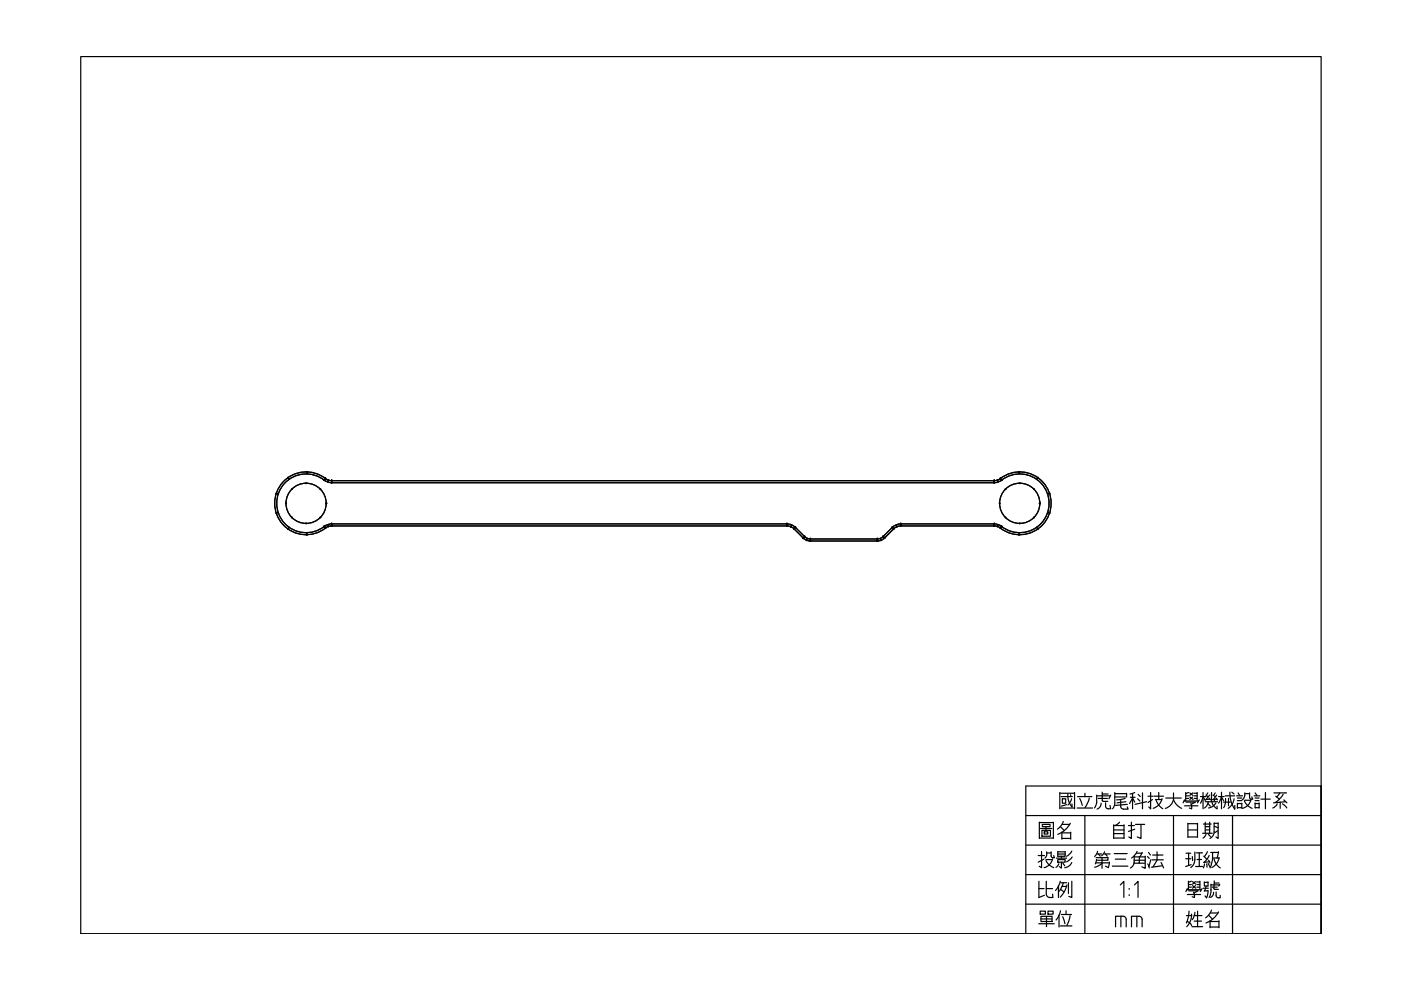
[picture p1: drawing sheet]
<svg xmlns="http://www.w3.org/2000/svg" width="297mm" height="210mm" viewBox="0 0 297 210" stroke-linecap="round" stroke-linejoin="round" font-family="sans-serif">
<defs><g id="words">
<text font-size="24.7" x="208.5" y="206.7">單位</text>
<g font-size="18.1">
<text x="246.2" y="188.7">班級</text>
<text x="244.8" y="199.3">姓名</text>
</g>
<text font-size="16.8" x="214.1" y="193.3">比例</text>
<text font-size="15" x="228.6" y="179.2" transform="rotate(-90 228.6 179.2)">圖名</text>
<text font-size="11.9" x="217.7" y="185.6">投影</text>
<text font-size="11.5" x="249.1" y="193">學號</text>
<text font-size="10.6" x="233.2" y="178.9">自打</text>
<text font-size="7.1" x="250.8" y="179.2">日期</text>
<text font-size="5.7" x="235.7" y="197.9">mm</text>
</g></defs>
<!-- layer: 0 -->
<g fill="none" stroke="#000" stroke-width=".25">
<path d="M17.1 12h263v186h-263zM58.6 104.6l.4 .2M59 108.7l-.4 .1M61.1 101.3l.2 .3M61.3 111.8l-.2 .4M65.1 112.9v.5M65.1 100.1v.4M68.7 101.8a6.2 6.2 0 0 0-8.4 .7 6.2 6.2 0 0 0 0 8.4 6.2 6.2 0 0 0 8.4 .7M68.7 101.8l.8 .4 .8 .1M68.7 101.8h.1M68.7 111.6h.1M68.7 111.6l.3 .4"/>
<path d="M69 101.5a6.7 6.7 0 0 0-9 .7 6.7 6.7 0 0 0 0 9 6.7 6.7 0 0 0 9 .8M69 101.5l.6 .3 .7 .1M69 112h.1M69 101.5h.1M69 101.5l-.3 .3M69.5 111.2l.1 .4M69.6 101.8l-.1 .4M70.3 111.1l-.8 .1-.8 .4M70.3 111.5l-.7 .1-.6 .4M70.3 111.1v.4h96.5v-.4M70.3 102.3v-.4h140.5v.4M70.3 101.9h.1"/>
<path d="M70.3 111.5h.1M70.3 102.3h.1M70.3 111.1h.1M70.3 111.1h96.5M70.3 102.3h140.5M70.3 111.5h96.5M70.3 101.9h140.5M70.3 101.9v.4M70.3 111.1v.4M166.8 111.1l.8 .1 1 .6M166.8 111.5a2.13 2.13 0 0 1 1.5 .6M166.8 111.5h.1"/>
<path d="M166.8 111.1h.1M166.8 111.1v.4M167.8 111.3l-.1 .4M168.4 112.1h.1M168.4 112.1l1.9 2M168.7 111.8l-.3 .3 1.9 2M168.7 111.8h.1M168.7 111.8l1.9 2M168.7 111.8l-.3 .3M170.3 114.1a2.13 2.13 0 0 0 1.5 .6M170.3 114.1h.1M170.6 113.8l.5 .3 .7 .2"/>
<path d="M170.6 113.8h.1M170.6 113.8l-.3 .3M171.2 114.1l-.2 .4M171.8 114.3v.4h14.2M171.8 114.7h.1M171.8 114.3h.1M171.8 114.3h14.2M171.8 114.7h14.2M171.8 114.3v.4M186 114.7h.1M186 114.3h.1M186 114.3v.4"/>
<path d="M186.7 114.1l.1 .4M187.2 113.8l-.5 .3-.7 .2M187.2 113.8h.1M187.2 113.8l.3 .3M187.5 114.1a2.13 2.13 0 0 1-1.5 .6M187.5 114.1h.1M189.2 111.8h.1M189.2 111.8l-2 2M189.2 111.8l.3 .3M189.5 112.1l-2 2-.3-.3M189.5 112.1h.1M189.5 112.1l-2 2"/>
<path d="M190 111.3l.2 .4M191 111.5a2.13 2.13 0 0 0-1.5 .6M191 111.1l-1.2 .3-.6 .4M191 111.1v.4h19.8M191 111.5h.1M191 111.1h.1M191 111.1h19.8M191 111.5h19.8M191 111.1v.4M210.8 111.1l.8 .1 .8 .4M210.8 111.5l.7 .1 .6 .4M210.8 101.9h.1"/>
<path d="M210.8 111.5h.1M210.8 111.1h.1M210.8 102.3h.1M210.8 101.9v.4M210.8 111.1v.4M211.5 101.8l.1 .4M211.6 111.2l-.1 .4M212.1 101.5a6.7 6.7 0 0 1 9 .7 6.7 6.7 0 0 1 0 9 6.7 6.7 0 0 1-9 .8M212.1 101.5l-.6 .3-.7 .1M212.1 112h.1M212.1 101.5h.1M212.1 101.5l.3 .3"/>
<path d="M212.4 101.8a6.2 6.2 0 0 1 8.4 .7 6.2 6.2 0 0 1 0 8.4 6.2 6.2 0 0 1-8.4 .7M212.4 101.8l-.8 .4-.8 .1M212.4 111.6h.1M212.4 101.8h.1M212.4 111.6l-.3 .4M216 100.1l.1 .4M216.1 112.9l-.1 .5M219.8 111.8l.2 .4M220 101.3l-.2 .3M222.1 108.7l.4 .1M222.5 104.6l-.4 .2M217.5 172.9h62.6"/>
<path d="M217.5 179.2h62.6M230 172.9v25.1M248.8 172.9v25.1M261.3 172.9v25.1M280.1 166.7v31.3v-31.3h-62.6v31.3M217.5 185.4h62.6M217.5 191.7h62.6"/>
<circle cx="64.9" cy="106.7" r="4.3"/>
<circle cx="216.2" cy="106.7" r="4.3"/>
</g>
<path d="M270.1 168.1h2.7M270.5 168.8l.8 .6M271.3 168.1l-.7 .9M271.4 170.1v1.3M271.9 170.5l.9 .8M272.1 168.4l-.6 .8-1.1 .9M272.2 169.6l.6 .6M272.5 170l-2.5 .2M235.8 183.6h3.3M237.5 187.6l.8-.7v3.4" fill="none" stroke="#000" stroke-width=".25"/>
<!-- layer: 0 -->
<g fill="#000" stroke="#000" stroke-width=".21">
<circle cx="58.6" cy="108.8" r=".12"/>
<circle cx="58.6" cy="104.6" r=".12"/>
<circle cx="60.7" cy="106.7" r=".12"/>
<circle cx="61.1" cy="112.2" r=".12"/>
<circle cx="61.1" cy="101.3" r=".12"/>
<circle cx="61.9" cy="103.7" r=".12"/>
<circle cx="61.9" cy="109.7" r=".12"/>
<circle cx="64.9" cy="102.5" r=".12"/>
<circle cx="64.9" cy="111" r=".12"/>
<circle cx="65.1" cy="100.1" r=".12"/>
<circle cx="65.1" cy="113.4" r=".12"/>
<circle cx="67.9" cy="103.7" r=".12"/>
<circle cx="67.9" cy="109.7" r=".12"/>
<circle cx="68.7" cy="101.8" r=".12"/>
<circle cx="68.7" cy="111.6" r=".12"/>
<circle cx="69" cy="112" r=".12"/>
<circle cx="69" cy="101.5" r=".12"/>
<circle cx="69.2" cy="106.7" r=".12"/>
<circle cx="69.6" cy="101.8" r=".12"/>
<circle cx="69.6" cy="111.6" r=".12"/>
<circle cx="70.3" cy="111.5" r=".12"/>
<circle cx="70.3" cy="111.1" r=".12"/>
<circle cx="70.3" cy="102.4" r=".12"/>
<circle cx="70.3" cy="101.9" r=".12"/>
<circle cx="166.8" cy="111.1" r=".12"/>
<circle cx="166.8" cy="111.5" r=".12"/>
<circle cx="167.7" cy="111.7" r=".12"/>
<circle cx="168.4" cy="112.1" r=".12"/>
<circle cx="168.7" cy="111.8" r=".12"/>
<circle cx="170.3" cy="114.1" r=".12"/>
<circle cx="170.6" cy="113.8" r=".12"/>
<circle cx="171" cy="114.5" r=".12"/>
<circle cx="171.8" cy="114.3" r=".12"/>
<circle cx="171.8" cy="114.7" r=".12"/>
<circle cx="186" cy="114.3" r=".12"/>
<circle cx="186" cy="114.7" r=".12"/>
<circle cx="186.8" cy="114.5" r=".12"/>
<circle cx="187.2" cy="113.8" r=".12"/>
<circle cx="187.5" cy="114.1" r=".12"/>
<circle cx="189.2" cy="111.8" r=".12"/>
<circle cx="189.5" cy="112.1" r=".12"/>
<circle cx="190.2" cy="111.7" r=".12"/>
<circle cx="191" cy="111.5" r=".12"/>
<circle cx="191" cy="111.1" r=".12"/>
<circle cx="210.8" cy="111.1" r=".12"/>
<circle cx="210.8" cy="102.4" r=".12"/>
<circle cx="210.8" cy="111.5" r=".12"/>
<circle cx="210.8" cy="101.9" r=".12"/>
<circle cx="211.5" cy="101.8" r=".12"/>
<circle cx="211.5" cy="111.6" r=".12"/>
<circle cx="211.9" cy="106.7" r=".12"/>
<circle cx="212.1" cy="101.5" r=".12"/>
<circle cx="212.1" cy="112" r=".12"/>
<circle cx="212.4" cy="101.8" r=".12"/>
<circle cx="212.4" cy="111.6" r=".12"/>
<circle cx="213.2" cy="109.7" r=".12"/>
<circle cx="213.2" cy="103.7" r=".12"/>
<circle cx="216" cy="100.1" r=".12"/>
<circle cx="216" cy="113.4" r=".12"/>
<circle cx="216.2" cy="111" r=".12"/>
<circle cx="216.2" cy="102.5" r=".12"/>
<circle cx="219.2" cy="103.7" r=".12"/>
<circle cx="219.2" cy="109.7" r=".12"/>
<circle cx="220" cy="112.2" r=".12"/>
<circle cx="220" cy="101.3" r=".12"/>
<circle cx="220.5" cy="106.7" r=".12"/>
<circle cx="222.5" cy="104.6" r=".12"/>
<circle cx="222.5" cy="108.8" r=".12"/>
</g>
<use href="#words"/>
</svg>
